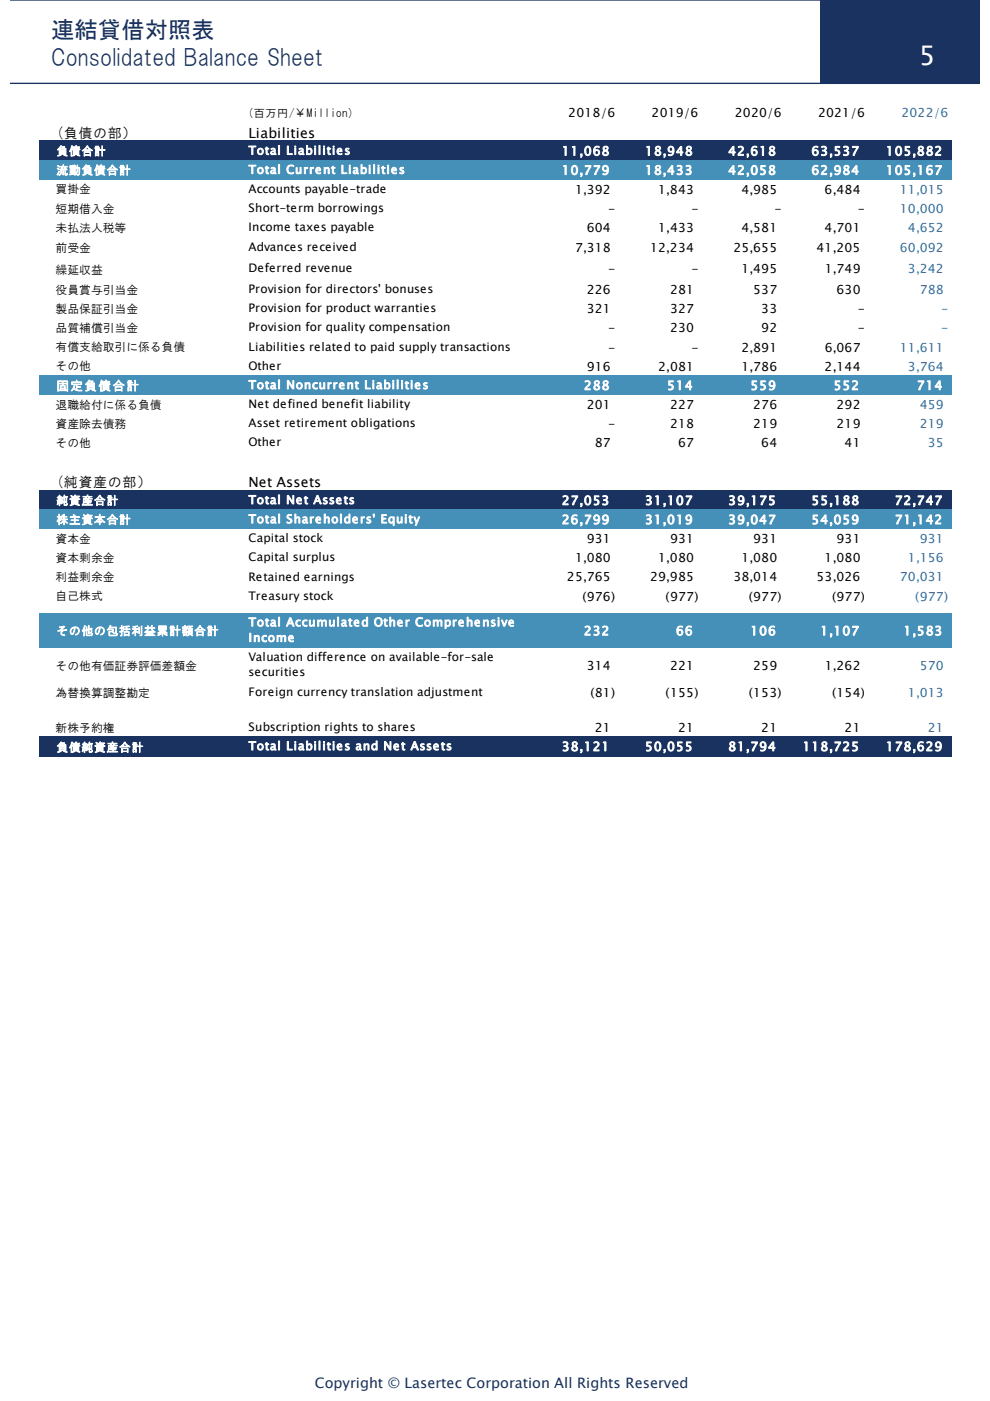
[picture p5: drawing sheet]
<svg xmlns="http://www.w3.org/2000/svg" width="210mm" height="297mm" viewBox="0 0 210 297" stroke-linecap="round" stroke-linejoin="round" font-family="sans-serif">
<defs><g id="words">
<text font-size="5.7" fill="#fff" x="194.9" y="13.9">5</text>
<g font-size="5" fill="#1a3260">
<text x="10.9" y="8.1">連結貸借対照表</text>
<text x="10.9" y="14">Consolidated Balance Sheet</text>
</g>
<g font-size="3">
<text x="12" y="29.2">(負債の部）</text>
<text x="52.7" y="29.2">Liabilities</text>
<text x="12" y="103.3">(純資産の部）</text>
<text x="52.7" y="103.3">Net Assets</text>
</g>
<text font-size="3" fill="#1a3260" x="66.8" y="294.2">Copyright © Lasertec Corporation All Rights Reserved</text>
<g font-size="2.7">
<text x="120.5" y="24.8">2018/6</text>
<text x="138.2" y="24.8">2019/6</text>
<text x="155.9" y="24.8">2020/6</text>
<text x="173.5" y="24.8">2021/6</text>
<text x="122" y="41.1">1,392</text>
<text x="139.6" y="41.1">1,843</text>
<text x="157.3" y="41.1">4,985</text>
<text x="174.9" y="41.1">6,484</text>
<text x="129" y="45.1">-</text>
<text x="146.6" y="45.1">-</text>
<text x="164.3" y="45.1">-</text>
<text x="182" y="45.1">-</text>
<text x="122" y="53.4">7,318</text>
<text x="124.5" y="49.2">604</text>
<text x="137.9" y="53.4">12,234</text>
<text x="139.6" y="49.2">1,433</text>
<text x="155.5" y="53.4">25,655</text>
<text x="157.3" y="49.2">4,581</text>
<text x="173.2" y="53.4">41,205</text>
<text x="174.9" y="49.2">4,701</text>
<text x="129" y="58">-</text>
<text x="146.6" y="58">-</text>
<text x="157.3" y="58">1,495</text>
<text x="174.9" y="58">1,749</text>
<text x="124.5" y="62.3">226</text>
<text x="142.1" y="62.3">281</text>
<text x="159.8" y="62.3">537</text>
<text x="177.4" y="62.3">630</text>
<text x="124.5" y="66.4">321</text>
<text x="129" y="70.5">-</text>
<text x="142.1" y="66.4">327</text>
<text x="142.1" y="70.5">230</text>
<text x="161.5" y="66.4">33</text>
<text x="161.5" y="70.5">92</text>
<text x="181.9" y="66.4">-</text>
<text x="181.9" y="70.5">-</text>
<text x="129" y="74.5">-</text>
<text x="146.6" y="74.5">-</text>
<text x="157.3" y="74.5">2,891</text>
<text x="174.9" y="74.5">6,067</text>
<text x="124.5" y="78.6">916</text>
<text x="139.6" y="78.6">2,081</text>
<text x="157.3" y="78.6">1,786</text>
<text x="174.9" y="78.6">2,144</text>
<text x="124.5" y="86.7">201</text>
<text x="142.1" y="86.7">227</text>
<text x="159.8" y="86.7">276</text>
<text x="177.4" y="86.7">292</text>
<text x="126.2" y="94.8">87</text>
<text x="129" y="90.8">-</text>
<text x="142.1" y="90.8">218</text>
<text x="143.8" y="94.8">67</text>
<text x="159.8" y="90.8">219</text>
<text x="161.5" y="94.8">64</text>
<text x="177.4" y="90.8">219</text>
<text x="179.2" y="94.8">41</text>
<text x="122" y="119.2">1,080</text>
<text x="124.5" y="115.1">931</text>
<text x="139.6" y="119.2">1,080</text>
<text x="142.1" y="115.1">931</text>
<text x="157.3" y="119.2">1,080</text>
<text x="159.8" y="115.1">931</text>
<text x="174.9" y="119.2">1,080</text>
<text x="177.4" y="115.1">931</text>
<text x="120.2" y="123.3">25,765</text>
<text x="137.9" y="123.3">29,985</text>
<text x="155.5" y="123.3">38,014</text>
<text x="173.2" y="123.3">53,026</text>
<text x="123.5" y="127.3">(976)</text>
<text x="141.2" y="127.3">(977)</text>
<text x="158.8" y="127.3">(977)</text>
<text x="176.5" y="127.3">(977)</text>
<text x="124.5" y="142">314</text>
<text x="142.1" y="142">221</text>
<text x="159.8" y="142">259</text>
<text x="174.9" y="142">1,262</text>
<text x="125.2" y="147.8">(81)</text>
<text x="141.2" y="147.8">(155)</text>
<text x="158.8" y="147.8">(153)</text>
<text x="176.5" y="147.8">(154)</text>
<text x="126.2" y="155.2">21</text>
<text x="143.8" y="155.2">21</text>
<text x="161.5" y="155.2">21</text>
<text x="179.2" y="155.2">21</text>
</g>
<g font-size="2.7" fill="#32699b">
<text x="191.2" y="24.8">2022/6</text>
<text x="190.9" y="41.1">11,015</text>
<text x="190.9" y="45.1">10,000</text>
<text x="190.9" y="53.4">60,092</text>
<text x="192.6" y="49.2">4,652</text>
<text x="192.6" y="58">3,242</text>
<text x="195.1" y="62.3">788</text>
<text x="199.6" y="66.4">-</text>
<text x="199.6" y="70.5">-</text>
<text x="190.9" y="74.5">11,611</text>
<text x="192.6" y="78.6">3,764</text>
<text x="195.1" y="86.7">459</text>
<text x="195.1" y="90.8">219</text>
<text x="196.8" y="94.8">35</text>
<text x="192.6" y="119.2">1,156</text>
<text x="195.1" y="115.1">931</text>
<text x="190.9" y="123.3">70,031</text>
<text x="194.1" y="127.3">(977)</text>
<text x="195.1" y="142">570</text>
<text x="192.6" y="147.8">1,013</text>
<text x="196.8" y="155.2">21</text>
</g>
<g font-size="2.7" fill="#fff">
<text x="119.1" y="33">11,068</text>
<text x="136.8" y="33">18,948</text>
<text x="154.4" y="33">42,618</text>
<text x="172.1" y="33">63,537</text>
<text x="187.9" y="33">105,882</text>
<text x="119.1" y="37">10,779</text>
<text x="136.8" y="37">18,433</text>
<text x="154.4" y="37">42,058</text>
<text x="172.1" y="37">62,984</text>
<text x="187.9" y="37">105,167</text>
<text x="12" y="82.7">固定負債合計</text>
<text x="123.8" y="82.7">288</text>
<text x="141.5" y="82.7">514</text>
<text x="159.1" y="82.7">559</text>
<text x="176.8" y="82.7">552</text>
<text x="194.4" y="82.7">714</text>
<text x="119.1" y="107">27,053</text>
<text x="136.8" y="107">31,107</text>
<text x="154.4" y="107">39,175</text>
<text x="172.1" y="107">55,188</text>
<text x="189.8" y="107">72,747</text>
<text x="119.1" y="111.1">26,799</text>
<text x="136.8" y="111.1">31,019</text>
<text x="154.4" y="111.1">39,047</text>
<text x="172.1" y="111.1">54,059</text>
<text x="189.8" y="111.1">71,142</text>
<text x="123.8" y="134.7">232</text>
<text x="143.4" y="134.7">66</text>
<text x="159.1" y="134.7">106</text>
<text x="174" y="134.7">1,107</text>
<text x="191.6" y="134.7">1,583</text>
<text x="119.1" y="159.2">38,121</text>
<text x="136.8" y="159.2">50,055</text>
<text x="154.4" y="159.2">81,794</text>
<text x="170.2" y="159.2">118,725</text>
<text x="187.9" y="159.2">178,629</text>
</g>
<g font-size="2.5" fill="#fff">
<text x="12" y="32.9">負債合計</text>
<text x="52.7" y="32.8">Total Liabilities</text>
<text x="12" y="37">流動負債合計</text>
<text x="52.7" y="36.8">Total Current Liabilities</text>
<text x="52.7" y="82.5">Total Noncurrent Liabilities</text>
<text x="12" y="107">純資産合計</text>
<text x="52.7" y="106.8">Total Net Assets</text>
<text x="12" y="111">株主資本合計</text>
<text x="52.7" y="110.9">Total Shareholders' Equity</text>
<text x="12" y="134.6">その他の包括利益累計額合計</text>
<text x="52.7" y="132.8">Total Accumulated Other Comprehensive</text>
<text x="52.7" y="136.1">Income</text>
<text x="12" y="159.3">負債純資産合計</text>
<text x="52.7" y="159">Total Liabilities and Net Assets</text>
</g>
<g font-size="2.5">
<text x="11.8" y="41">買掛金</text>
<text x="52.7" y="40.9">Accounts payable-trade</text>
<text x="11.8" y="45.1">短期借入金</text>
<text x="52.7" y="45">Short-term borrowings</text>
<text x="11.8" y="49.1">未払法人税等</text>
<text x="11.8" y="53.5">前受金</text>
<text x="52.7" y="49">Income taxes payable</text>
<text x="52.7" y="53.2">Advances received</text>
<text x="11.8" y="58.1">繰延収益</text>
<text x="52.7" y="57.8">Deferred revenue</text>
<text x="11.8" y="62.3">役員賞与引当金</text>
<text x="52.7" y="62.1">Provision for directors' bonuses</text>
<text x="11.8" y="66.3">製品保証引当金</text>
<text x="11.8" y="70.4">品質補償引当金</text>
<text x="52.7" y="66.2">Provision for product warranties</text>
<text x="52.7" y="70.3">Provision for quality compensation</text>
<text x="11.8" y="74.5">有償支給取引に係る負債</text>
<text x="52.7" y="74.3">Liabilities related to paid supply transactions</text>
<text x="11.8" y="78.5">その他</text>
<text x="52.7" y="78.4">Other</text>
<text x="11.8" y="86.7">退職給付に係る負債</text>
<text x="52.7" y="86.5">Net defined benefit liability</text>
<text x="11.8" y="90.7">資産除去債務</text>
<text x="11.8" y="94.8">その他</text>
<text x="52.7" y="90.6">Asset retirement obligations</text>
<text x="52.7" y="94.7">Other</text>
<text x="11.8" y="115.1">資本金</text>
<text x="11.8" y="119.2">資本剰余金</text>
<text x="52.7" y="115">Capital stock</text>
<text x="52.7" y="119">Capital surplus</text>
<text x="11.8" y="123.2">利益剰余金</text>
<text x="52.7" y="123.1">Retained earnings</text>
<text x="11.8" y="127.3">自己株式</text>
<text x="52.7" y="127.1">Treasury stock</text>
<text x="11.8" y="142">その他有価証券評価差額金</text>
<text x="52.7" y="140.1">Valuation difference on available-for-sale</text>
<text x="52.7" y="143.4">securities</text>
<text x="11.8" y="147.8">為替換算調整勘定</text>
<text x="52.7" y="147.6">Foreign currency translation adjustment</text>
<text x="11.8" y="155.1">新株予約権</text>
<text x="52.7" y="155">Subscription rights to shares</text>
</g>
<text font-size="2.3" x="52.6" y="24.8">(百万円/￥Million)</text>
</g></defs>
<path d="M174 0h33.7v17.7h-33.7z" fill="#1a3260"/>
<path d="M2.1 0h205.6M2.1 17.7h205.6" fill="none" stroke="#1a3260" stroke-width=".29"/>
<path d="M8.2 29.8h193.6v4.2h-193.6z" fill="#1a3260"/>
<path d="M8.2 33.9h193.6v4.2h-193.6z" fill="#4590b8"/>
<path d="M52.1 71.4h61.4v4.2h-61.4z" fill="#fff"/>
<path d="M8.2 79.5h193.6v4.2h-193.6z" fill="#4590b8"/>
<path d="M8.2 103.9h193.6v4.2h-193.6z" fill="#1a3260"/>
<g fill="#4590b8">
<path d="M8.2 107.9h193.6v4.3h-193.6z"/>
<path d="M8.2 130h193.6v7.3h-193.6z"/>
</g>
<path d="M8.2 152h193.6v4.2h-193.6z" fill="#fff"/>
<path d="M8.2 156.1h193.6v4.3h-193.6z" fill="#1a3260"/>
<use href="#words"/>
</svg>
